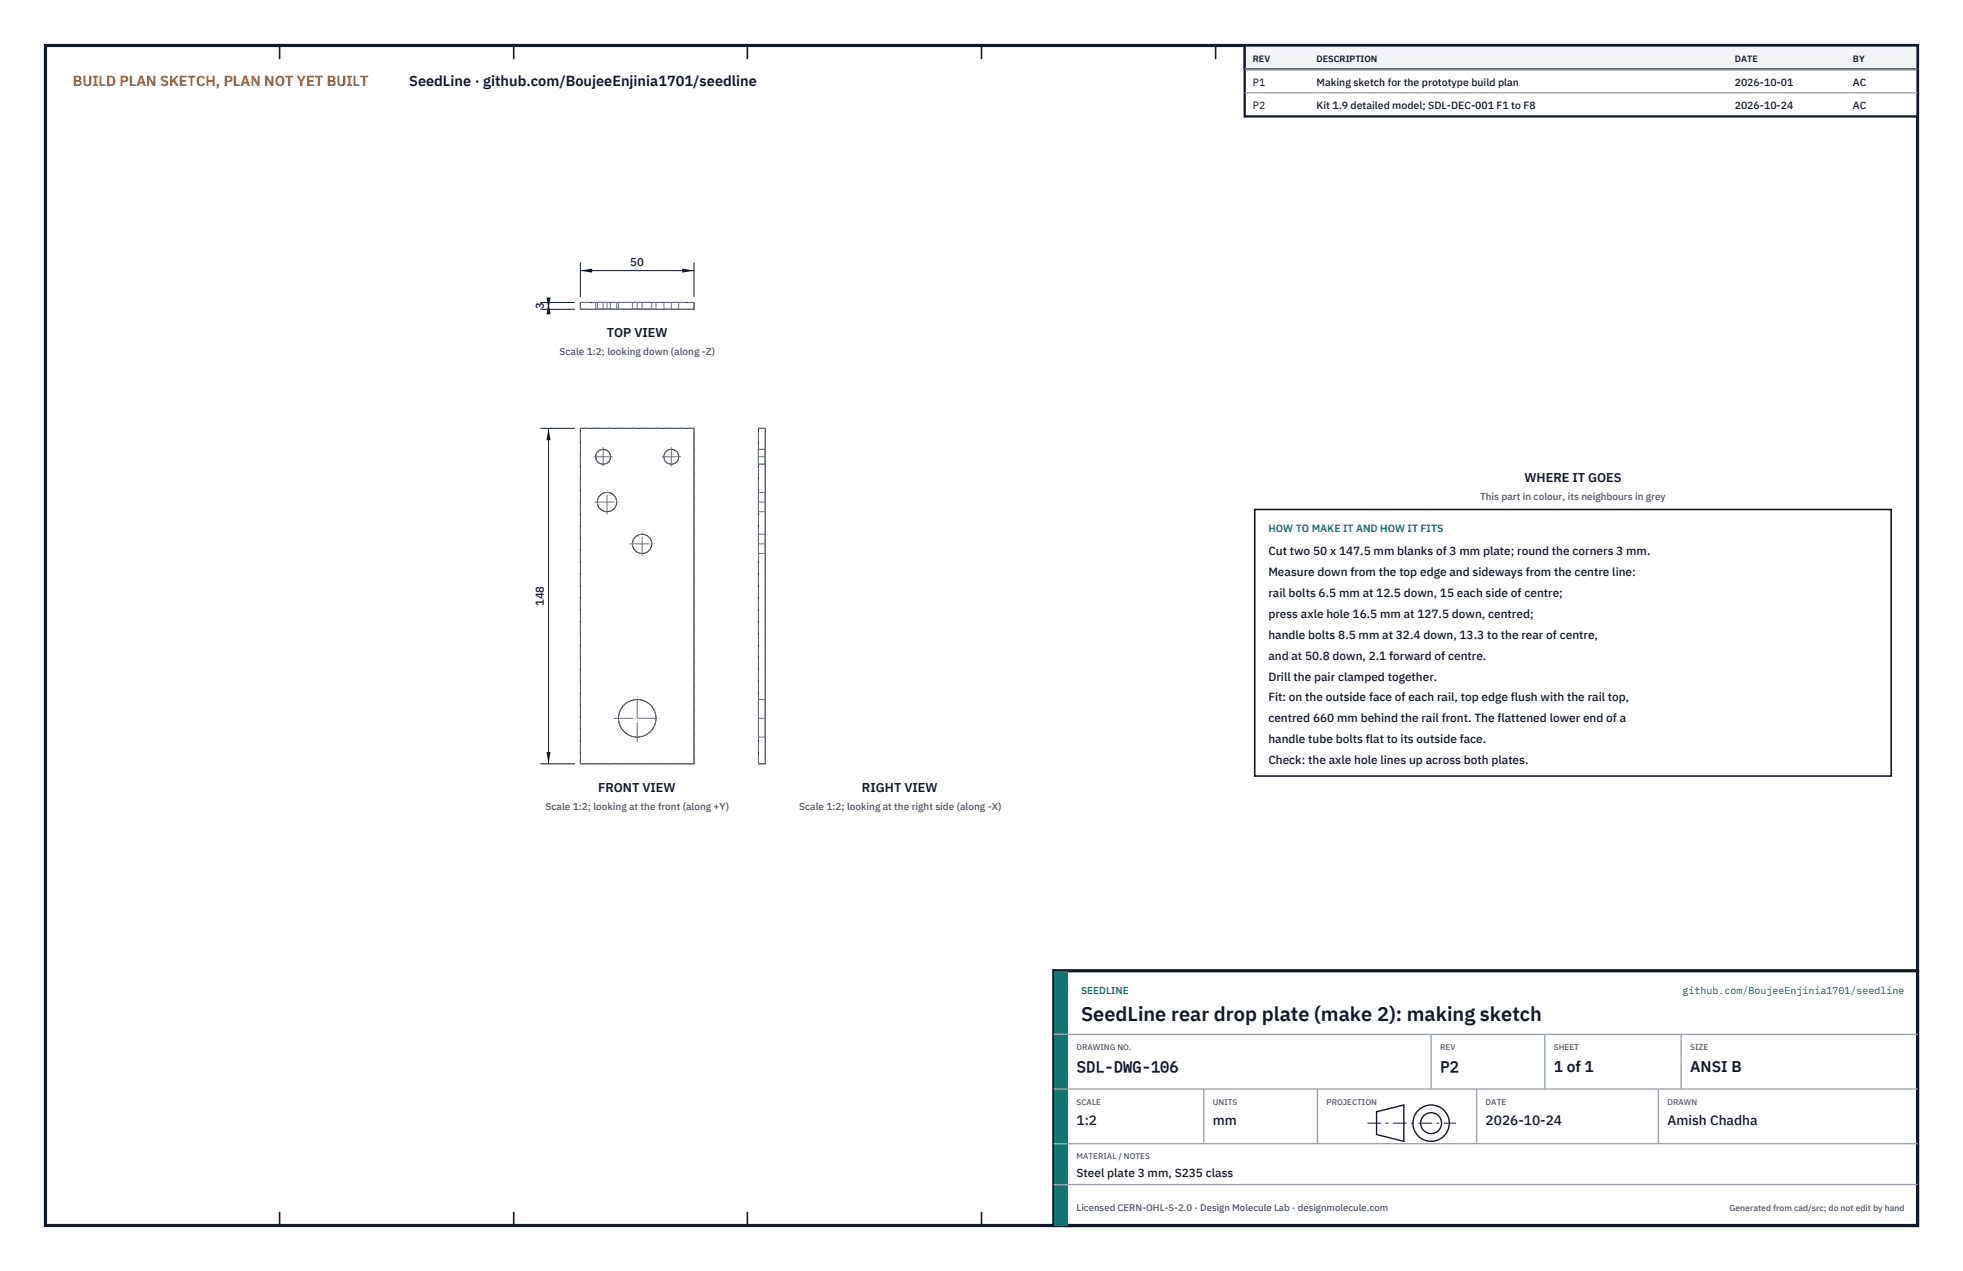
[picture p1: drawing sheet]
<svg xmlns="http://www.w3.org/2000/svg" width="432mm" height="279mm" viewBox="0 0 432 279" stroke-linecap="round" stroke-linejoin="round" font-family="sans-serif">
<defs><g id="words">
<text font-size="4.4" fill="#111827" x="237.8" y="224.4">SeedLine rear drop plate (make 2): making sketch</text>
<g font-size="3.4" fill="#111827">
<text x="236.8" y="235.6">SDL-DWG-106</text>
<text x="316.8" y="235.6">P2</text>
<text x="341.8" y="235.6">1 of 1</text>
<text x="371.8" y="235.6">ANSI B</text>
</g>
<text font-size="3.2" fill="#b45309" x="16" y="19">BUILD PLAN SKETCH, PLAN NOT YET BUILT</text>
<text font-size="3.2" fill="#111827" x="90" y="19">SeedLine · github.com/BoujeeEnjinia1701/seedline</text>
<g font-size="3" fill="#111827">
<text x="236.8" y="247.2">1:2</text>
<text x="266.8" y="247.2">mm</text>
<text x="326.8" y="247.2">2026-10-24</text>
<text x="366.8" y="247.2">Amish Chadha</text>
</g>
<g font-size="2.8" fill="#111827">
<text x="133.5" y="74.1">TOP VIEW</text>
<text x="335.3" y="106">WHERE IT GOES</text>
<text x="131.5" y="174">FRONT VIEW</text>
<text x="189.6" y="174">RIGHT VIEW</text>
</g>
<g font-size="2.6" fill="#111827">
<text x="279" y="122">Cut two 50 x 147.5 mm blanks of 3 mm plate; round the corners 3 mm.</text>
<text x="279" y="126.6">Measure down from the top edge and sideways from the centre line:</text>
<text x="279" y="131.2">rail bolts 6.5 mm at 12.5 down, 15 each side of centre;</text>
<text x="279" y="135.8">press axle hole 16.5 mm at 127.5 down, centred;</text>
<text x="279" y="140.4">handle bolts 8.5 mm at 32.4 down, 13.3 to the rear of centre,</text>
<text x="279" y="145">and at 50.8 down, 2.1 forward of centre.</text>
<text x="279" y="149.6">Drill the pair clamped together.</text>
<text x="279" y="154.2">Fit: on the outside face of each rail, top edge flush with the rail top,</text>
<text x="279" y="158.8">centred 660 mm behind the rail front. The flattened lower end of a</text>
<text x="279" y="163.4">handle tube bolts flat to its outside face.</text>
<text x="279" y="168">Check: the axle hole lines up across both plates.</text>
<text x="236.8" y="258.8">Steel plate 3 mm, S235 class</text>
</g>
<g font-size="2.5" fill="#111827">
<text x="138.6" y="58.5">50</text>
<text x="119.7" y="67.9" transform="rotate(-90 119.7 67.9)">3</text>
<text x="119.7" y="133.3" transform="rotate(-90 119.7 133.3)">148</text>
</g>
<g font-size="2.3" fill="#111827">
<text x="275.6" y="18.8">P1</text>
<text x="275.6" y="24">P2</text>
<text x="289.6" y="18.8">Making sketch for the prototype build plan</text>
<text x="289.6" y="24">Kit 1.9 detailed model; SDL-DEC-001 F1 to F8</text>
<text x="381.6" y="18.8">2026-10-01</text>
<text x="381.6" y="24">2026-10-24</text>
<text x="407.6" y="18.8">AC</text>
<text x="407.6" y="24">AC</text>
</g>
<text font-size="2.3" fill="#0f766e" x="279" y="117">HOW TO MAKE IT AND HOW IT FITS</text>
<g font-size="2.2" fill="#4b5563">
<text x="123.1" y="78.1">Scale 1:2; looking down (along -Z)</text>
<text x="325.6" y="110">This part in colour, its neighbours in grey</text>
<text x="120" y="178">Scale 1:2; looking at the front (along +Y)</text>
<text x="175.8" y="178">Scale 1:2; looking at the right side (along -X)</text>
</g>
<g font-size="2.2" fill="#0f766e">
<text x="237.8" y="218.4">SEEDLINE</text>
<text x="370.1" y="218.4">github.com/BoujeeEnjinia1701/seedline</text>
</g>
<text font-size="2.1" fill="#4b5563" x="236.8" y="266.2">Licensed CERN-OHL-S-2.0 · Design Molecule Lab · designmolecule.com</text>
<g font-size="2" fill="#111827">
<text x="275.6" y="13.6">REV</text>
<text x="289.6" y="13.6">DESCRIPTION</text>
<text x="381.6" y="13.6">DATE</text>
<text x="407.6" y="13.6">BY</text>
</g>
<text font-size="1.9" fill="#4b5563" x="380.4" y="266.2">Generated from cad/src; do not edit by hand</text>
<g font-size="1.8" fill="#4b5563">
<text x="236.8" y="230.8">DRAWING NO.</text>
<text x="316.8" y="230.8">REV</text>
<text x="341.8" y="230.8">SHEET</text>
<text x="371.8" y="230.8">SIZE</text>
<text x="236.8" y="242.8">SCALE</text>
<text x="266.8" y="242.8">UNITS</text>
<text x="291.8" y="242.8">PROJECTION</text>
<text x="326.8" y="242.8">DATE</text>
<text x="366.8" y="242.8">DRAWN</text>
<text x="236.8" y="254.8">MATERIAL / NOTES</text>
</g>
</g></defs>
<path d="M10 10h411.8v259.4h-411.8z" fill="none" stroke="#111827" stroke-width=".7" stroke-linecap="butt"/>
<g fill="none" stroke="#111827" stroke-width=".35">
<path d="M61.5 10v3M113 10v3M164.4 10v3M215.9 10v3M267.4 10v3M318.9 10v3M370.3 10v3M61.5 266.4v3M113 266.4v3M164.4 266.4v3M215.9 266.4v3M267.4 266.4v3"/>
<path d="M318.9 266.4v3M370.3 266.4v3"/>
</g>
<g fill="none" stroke="#111727" stroke-width=".22">
<path d="M127.7 66.5h25v1.5h-25zM127.7 94.2h25v73.7h-25zM166.8 94.2h1.5v73.7h-1.5z"/>
<circle cx="132.7" cy="100.4" r="1.64"/>
<circle cx="133.5" cy="110.4" r="2.12"/>
<circle cx="141.2" cy="119.6" r="2.13"/>
<circle cx="147.7" cy="100.4" r="1.64"/>
<circle cx="140.2" cy="157.9" r="4.1"/>
</g>
<g fill="none" stroke="#6a7180" stroke-width=".22" stroke-dasharray="2.1 .5">
<path d="M127.7 68v-1.5M127.7 68h25M127.7 66.5h25M131 68h3.3M131 66.5h3.3M131 66.5v1.5M131.4 68h4.3M131.4 66.5h4.3M131.4 66.5v1.5M134.3 68h-3.3M134.3 66.5h-3.3M134.3 66.5v1.5"/>
<path d="M135.7 68h-4.3M135.7 66.5h-4.3M135.7 66.5v1.5M136 68h8.3M136 66.5h8.3M136 66.5v1.5M139.1 68h4.3M139.1 66.5h4.3M139.1 66.5v1.5M143.4 68h-4.3M143.4 66.5h-4.3M143.4 66.5v1.5"/>
<path d="M144.3 68h-8.3M144.3 66.5h-8.3M144.3 66.5v1.5M146 68h3.3M146 66.5h3.3M146 66.5v1.5M149.3 68h-3.3M149.3 66.5h-3.3M149.3 66.5v1.5M152.7 68v-1.5M127.7 94.2h25M166.8 94.2h1.5"/>
<path d="M166.8 98.8v3.2M168.3 98.8v3.2M168.3 98.8h-1.5M166.8 100.4v-1.6M166.8 102v-1.6M166.8 110.4v-2.2M166.8 108.2v4.3M166.8 112.5v-2.1M166.8 119.6v-2.2M166.8 117.4v4.3M168.3 100.4v-1.6M168.3 102v-1.6"/>
<path d="M168.3 110.4v-2.2M168.3 108.2v4.3M168.3 112.5v-2.1M168.3 119.6v-2.2M168.3 117.4v4.3M168.3 102h-1.5M168.3 108.2h-1.5M168.3 112.5h-1.5M168.3 117.4h-1.5M166.8 121.7v-2.1M168.3 121.7v-2.1M168.3 121.7h-1.5"/>
<path d="M166.8 157.9v-4.1M166.8 153.8v8.2M168.3 157.9v-4.1M168.3 153.8v8.2M168.3 153.8h-1.5M127.7 167.9v-73.7M127.7 167.9h25M152.7 167.9v-73.7M166.8 167.9v-73.7M166.8 167.9h1.5M166.8 162v-4.1M168.3 167.9v-73.7"/>
<path d="M168.3 162v-4.1M168.3 162h-1.5"/>
<circle cx="132.7" cy="100.4" r="1.64"/>
<circle cx="133.5" cy="110.4" r="2.12"/>
<circle cx="141.2" cy="119.6" r="2.13"/>
<circle cx="147.7" cy="100.4" r="1.64"/>
<circle cx="140.2" cy="157.9" r="4.1"/>
</g>
<g fill="none" stroke="#6a7180" stroke-width=".22" stroke-dasharray="4.2 .5 0 .5">
<path d="M132.7 66.5v1.5M133.5 66.5v1.5M140.2 66.5v1.5M141.2 66.5v1.5M147.7 66.5v1.5M130.6 100.4h4.1M130.9 110.4h5.3M132.7 102.4v-4M133.5 113v-5.3M138.6 119.6h5.3M145.6 100.4h4.1M147.7 102.4v-4"/>
<path d="M168.3 119.6h-1.5M168.3 110.4h-1.5M168.3 100.4h-1.5M141.2 122.2v-5.3M135 157.9h10.3M168.3 157.9h-1.5M140.2 163.1v-10.4"/>
</g>
<path d="M127.7 57.7v7.6M127.7 59.5h25M152.7 57.7v7.6" fill="none" stroke="#111827" stroke-width=".22"/>
<path d="M127.7 59.5l2.6-.5v.9zM150.1 59v.9l2.6-.4z" fill="#111827"/>
<path d="M118.9 66.5h7.6M118.9 68h7.6M120.7 66.5v1.5" fill="none" stroke="#111827" stroke-width=".22"/>
<path d="M120.7 66.5l-.5 2.6h.9zM120.2 65.4h.9l-.4 2.6z" fill="#111827"/>
<path d="M118.9 94.2h7.6M120.7 94.2v73.7M118.9 167.9h7.6" fill="none" stroke="#111827" stroke-width=".22"/>
<path d="M120.7 94.2l-.5 2.6h.9zM120.2 165.3h.9l-.4 2.6z" fill="#111827"/>
<path d="M276 112h140v58.6h-140z" fill="#fff" stroke="#111827" stroke-width=".35"/>
<path d="M273.8 10h148v15.6h-148z" fill="#fff" stroke="#111827" stroke-width=".5"/>
<path d="M273.8 10h148v5.2h-148z" fill="#f3f4f6" stroke="#111827" stroke-width=".5"/>
<path d="M273.8 15.2h148M273.8 20.4h148" fill="none" stroke="#9ca3af" stroke-width=".3"/>
<path d="M231.8 213.4h190v56h-190z" fill="#fff" stroke="#111827" stroke-width=".7" stroke-linecap="butt"/>
<path d="M231.8 213.4h3v56h-3z" fill="#0f766e"/>
<path d="M231.8 227.4h190M231.8 239.4h190M264.8 239.4v12M289.8 239.4v12M314.8 227.4v12M324.8 239.4v12M339.8 227.4v12M364.8 239.4v12M369.8 227.4v12M231.8 251.4h190M231.8 260.4h190" fill="none" stroke="#9ca3af" stroke-width=".3"/>
<g fill="none" stroke="#111827" stroke-width=".3">
<path d="M302.8 244.4l6-1.5v8l-6-1.5z"/>
<circle cx="314.8" cy="246.9" r="4"/>
<circle cx="314.8" cy="246.9" r="2.3"/>
</g>
<path d="M300.8 246.9h19.5" fill="none" stroke="#111827" stroke-width=".22" stroke-dasharray="3 1 .6 1" stroke-linecap="butt"/>
<use href="#words"/>
</svg>
